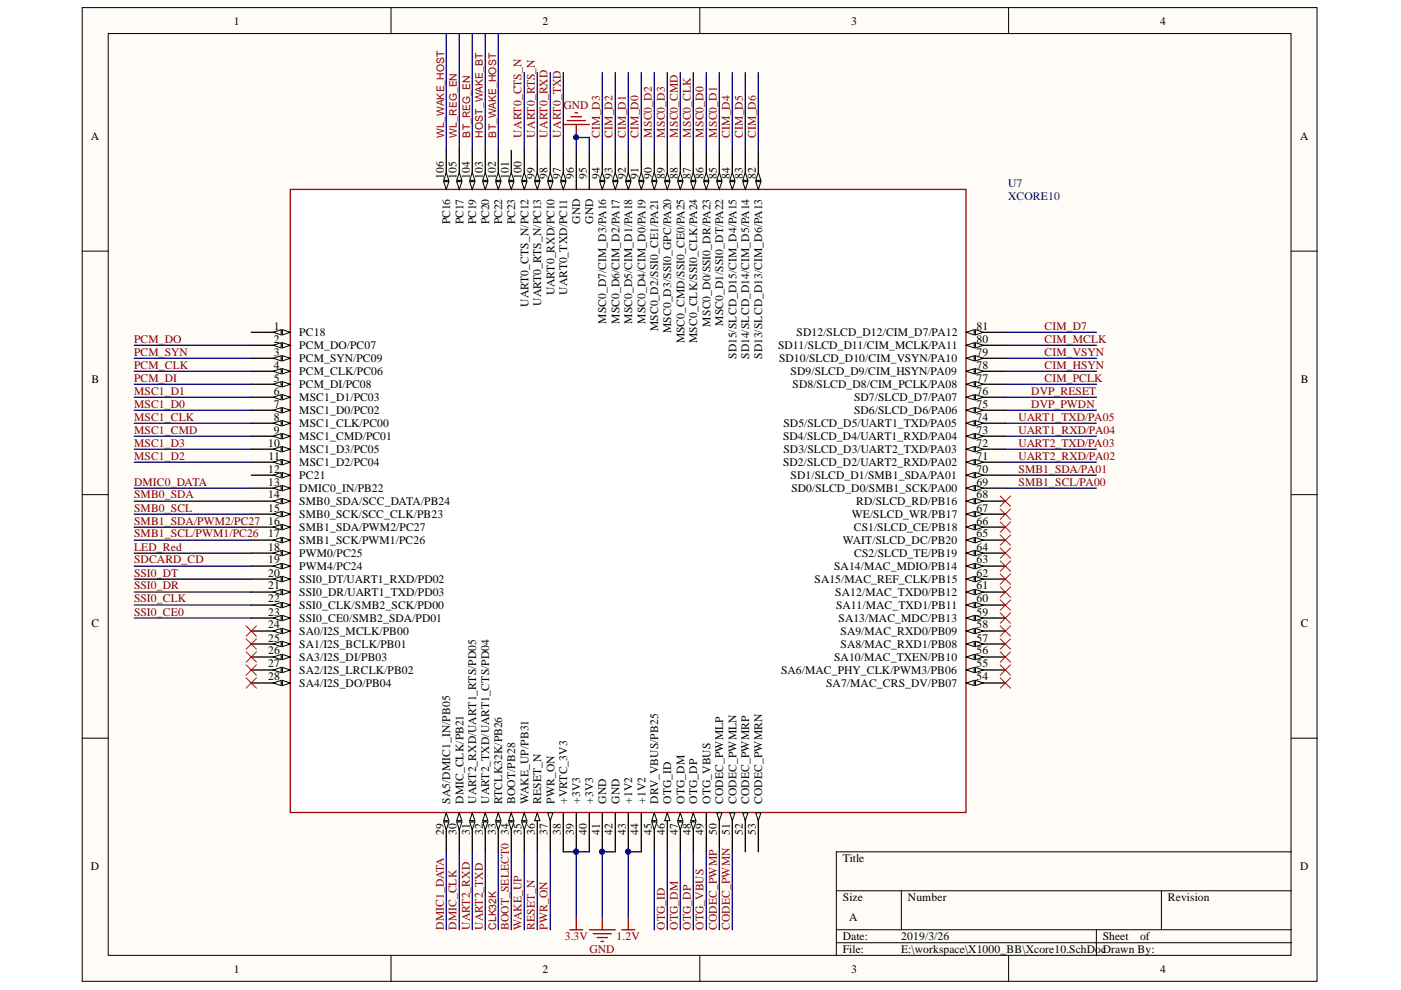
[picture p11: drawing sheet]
<svg xmlns="http://www.w3.org/2000/svg" width="297mm" height="210mm" viewBox="0 0 297 210" stroke-linecap="round" stroke-linejoin="round" font-family="sans-serif">
<defs><g id="words">
<g font-size="2.5">
<text x="49.6" y="5.2">1</text>
<text x="115" y="5.2">2</text>
<text x="180.5" y="5.2">3</text>
<text x="246" y="5.2">4</text>
<text x="19.3" y="29.7">A</text>
<text x="275.7" y="29.7">A</text>
<text x="94.1" y="38" transform="rotate(-90 94.1 38)">106</text>
<text x="96.8" y="38" transform="rotate(-90 96.8 38)">105</text>
<text x="99.6" y="38" transform="rotate(-90 99.6 38)">104</text>
<text x="102.4" y="38" transform="rotate(-90 102.4 38)">103</text>
<text x="105.1" y="38" transform="rotate(-90 105.1 38)">102</text>
<text x="107.9" y="38" transform="rotate(-90 107.9 38)">101</text>
<text x="110.6" y="38" transform="rotate(-90 110.6 38)">100</text>
<text x="113.4" y="38" transform="rotate(-90 113.4 38)">99</text>
<text x="116.1" y="38" transform="rotate(-90 116.1 38)">98</text>
<text x="118.9" y="38" transform="rotate(-90 118.9 38)">97</text>
<text x="121.7" y="38" transform="rotate(-90 121.7 38)">96</text>
<text x="124.4" y="38" transform="rotate(-90 124.4 38)">95</text>
<text x="127.2" y="38" transform="rotate(-90 127.2 38)">94</text>
<text x="129.9" y="38" transform="rotate(-90 129.9 38)">93</text>
<text x="132.7" y="38" transform="rotate(-90 132.7 38)">92</text>
<text x="135.4" y="38" transform="rotate(-90 135.4 38)">91</text>
<text x="138.2" y="38" transform="rotate(-90 138.2 38)">90</text>
<text x="141" y="38" transform="rotate(-90 141 38)">89</text>
<text x="143.7" y="38" transform="rotate(-90 143.7 38)">88</text>
<text x="146.5" y="38" transform="rotate(-90 146.5 38)">87</text>
<text x="149.2" y="38" transform="rotate(-90 149.2 38)">86</text>
<text x="152" y="38" transform="rotate(-90 152 38)">85</text>
<text x="154.8" y="38" transform="rotate(-90 154.8 38)">84</text>
<text x="157.5" y="38" transform="rotate(-90 157.5 38)">83</text>
<text x="160.3" y="38" transform="rotate(-90 160.3 38)">82</text>
<text x="95.4" y="47.6" transform="rotate(-90 95.4 47.6)">PC16</text>
<text x="98.2" y="47.6" transform="rotate(-90 98.2 47.6)">PC17</text>
<text x="100.9" y="47.6" transform="rotate(-90 100.9 47.6)">PC19</text>
<text x="103.7" y="47.6" transform="rotate(-90 103.7 47.6)">PC20</text>
<text x="106.4" y="47.6" transform="rotate(-90 106.4 47.6)">PC22</text>
<text x="109.2" y="47.6" transform="rotate(-90 109.2 47.6)">PC23</text>
<text x="123" y="47.5" transform="rotate(-90 123 47.5)">GND</text>
<text x="125.7" y="47.5" transform="rotate(-90 125.7 47.5)">GND</text>
<text x="112" y="65" transform="rotate(-90 112 65)">UART0_CTS_N/PC12</text>
<text x="114.7" y="64.8" transform="rotate(-90 114.7 64.8)">UART0_RTS_N/PC13</text>
<text x="117.5" y="62.6" transform="rotate(-90 117.5 62.6)">UART0_RXD/PC10</text>
<text x="120.2" y="62.5" transform="rotate(-90 120.2 62.5)">UART0_TXD/PC11</text>
<text x="58" y="69.9">1</text>
<text x="63.5" y="71.3">PC18</text>
<text x="128.5" y="68.6" transform="rotate(-90 128.5 68.6)">MSC0_D7/CIM_D3/PA16</text>
<text x="131.3" y="68.6" transform="rotate(-90 131.3 68.6)">MSC0_D6/CIM_D2/PA17</text>
<text x="134" y="68.6" transform="rotate(-90 134 68.6)">MSC0_D5/CIM_D1/PA18</text>
<text x="136.8" y="68.6" transform="rotate(-90 136.8 68.6)">MSC0_D4/CIM_D0/PA19</text>
<text x="139.5" y="70.2" transform="rotate(-90 139.5 70.2)">MSC0_D2/SSI0_CE1/PA21</text>
<text x="142.3" y="70.6" transform="rotate(-90 142.3 70.6)">MSC0_D3/SSI0_GPC/PA20</text>
<text x="150.6" y="69.2" transform="rotate(-90 150.6 69.2)">MSC0_D0/SSI0_DR/PA23</text>
<text x="153.3" y="69.1" transform="rotate(-90 153.3 69.1)">MSC0_D1/SSI0_DT/PA22</text>
<text x="168.9" y="71.3">SD12/SLCD_D12/CIM_D7/PA12</text>
<text x="207.1" y="69.9">81</text>
<text x="58" y="75.4">3</text>
<text x="58" y="72.7">2</text>
<text x="63.5" y="76.8">PCM_SYN/PC09</text>
<text x="63.5" y="74.1">PCM_DO/PC07</text>
<text x="145.1" y="72.8" transform="rotate(-90 145.1 72.8)">MSC0_CMD/SSI0_CE0/PA25</text>
<text x="147.8" y="72.7" transform="rotate(-90 147.8 72.7)">MSC0_CLK/SSI0_CLK/PA24</text>
<text x="156.1" y="76.2" transform="rotate(-90 156.1 76.2)">SD15/SLCD_D15/CIM_D4/PA15</text>
<text x="158.8" y="76.2" transform="rotate(-90 158.8 76.2)">SD14/SLCD_D14/CIM_D5/PA14</text>
<text x="161.6" y="76.2" transform="rotate(-90 161.6 76.2)">SD13/SLCD_D13/CIM_D6/PA13</text>
<text x="165" y="74.1">SD11/SLCD_D11/CIM_MCLK/PA11</text>
<text x="165.2" y="76.8">SD10/SLCD_D10/CIM_VSYN/PA10</text>
<text x="207.1" y="75.4">79</text>
<text x="207.1" y="72.7">80</text>
<text x="19.4" y="81.2">B</text>
<text x="58" y="83.7">6</text>
<text x="58" y="78.2">4</text>
<text x="58" y="80.9">5</text>
<text x="63.5" y="79.6">PCM_CLK/PC06</text>
<text x="63.5" y="82.3">PCM_DI/PC08</text>
<text x="167.6" y="79.6">SD9/SLCD_D9/CIM_HSYN/PA09</text>
<text x="168.1" y="82.3">SD8/SLCD_D8/CIM_PCLK/PA08</text>
<text x="207.1" y="83.7">76</text>
<text x="207.1" y="80.9">77</text>
<text x="207.1" y="78.2">78</text>
<text x="275.8" y="81.2">B</text>
<text x="58" y="89.2">8</text>
<text x="58" y="86.4">7</text>
<text x="63.5" y="85">MSC1_D1/PC03</text>
<text x="63.5" y="87.8">MSC1_D0/PC02</text>
<text x="181.1" y="87.8">SD6/SLCD_D6/PA06</text>
<text x="181.1" y="85">SD7/SLCD_D7/PA07</text>
<text x="207.1" y="89.2">74</text>
<text x="207.1" y="86.4">75</text>
<text x="56.9" y="94.7">10</text>
<text x="58" y="92">9</text>
<text x="63.5" y="93.3">MSC1_CMD/PC01</text>
<text x="63.5" y="90.5">MSC1_CLK/PC00</text>
<text x="166" y="93.3">SD4/SLCD_D4/UART1_RXD/PA04</text>
<text x="166.1" y="90.5">SD5/SLCD_D5/UART1_TXD/PA05</text>
<text x="207.1" y="94.7">72</text>
<text x="207.1" y="92">73</text>
<text x="56.9" y="100.2">12</text>
<text x="56.9" y="97.5">11</text>
<text x="63.5" y="96">MSC1_D3/PC05</text>
<text x="63.5" y="98.8">MSC1_D2/PC04</text>
<text x="63.5" y="101.6">PC21</text>
<text x="166" y="98.8">SD2/SLCD_D2/UART2_RXD/PA02</text>
<text x="166.1" y="96">SD3/SLCD_D3/UART2_TXD/PA03</text>
<text x="167.6" y="101.6">SD1/SLCD_D1/SMB1_SDA/PA01</text>
<text x="207.1" y="100.2">70</text>
<text x="207.1" y="97.5">71</text>
<text x="56.9" y="103">13</text>
<text x="56.9" y="105.7">14</text>
<text x="63.5" y="104.3">DMIC0_IN/PB22</text>
<text x="63.5" y="107.1">SMB0_SDA/SCC_DATA/PB24</text>
<text x="167.8" y="104.3">SD0/SLCD_D0/SMB1_SCK/PA00</text>
<text x="181.5" y="107.1">RD/SLCD_RD/PB16</text>
<text x="207.1" y="103">69</text>
<text x="207.1" y="105.7">68</text>
<text x="56.9" y="108.5">15</text>
<text x="56.9" y="111.3">16</text>
<text x="56.9" y="114">17</text>
<text x="63.5" y="109.8">SMB0_SCK/SCC_CLK/PB23</text>
<text x="63.5" y="112.6">SMB1_SDA/PWM2/PC27</text>
<text x="180.6" y="109.8">WE/SLCD_WR/PB17</text>
<text x="181" y="112.6">CS1/SLCD_CE/PB18</text>
<text x="207.1" y="108.5">67</text>
<text x="207.1" y="111.3">66</text>
<text x="207.1" y="114">65</text>
<text x="56.9" y="119.5">19</text>
<text x="56.9" y="116.8">18</text>
<text x="63.5" y="115.3">SMB1_SCK/PWM1/PC26</text>
<text x="63.5" y="118.1">PWM0/PC25</text>
<text x="178.7" y="115.3">WAIT/SLCD_DC/PB20</text>
<text x="181.1" y="118.1">CS2/SLCD_TE/PB19</text>
<text x="207.1" y="119.5">63</text>
<text x="207.1" y="116.8">64</text>
<text x="56.9" y="125">21</text>
<text x="56.9" y="122.2">20</text>
<text x="63.5" y="120.9">PWM4/PC24</text>
<text x="63.5" y="123.6">SSI0_DT/UART1_RXD/PD02</text>
<text x="172.7" y="123.6">SA15/MAC_REF_CLK/PB15</text>
<text x="176.9" y="120.9">SA14/MAC_MDIO/PB14</text>
<text x="207.1" y="125">61</text>
<text x="207.1" y="122.2">62</text>
<text x="56.9" y="127.7">22</text>
<text x="56.9" y="130.5">23</text>
<text x="63.5" y="126.4">SSI0_DR/UART1_TXD/PD03</text>
<text x="63.5" y="129.1">SSI0_CLK/SMB2_SCK/PD00</text>
<text x="63.5" y="131.9">SSI0_CE0/SMB2_SDA/PD01</text>
<text x="177.1" y="126.4">SA12/MAC_TXD0/PB12</text>
<text x="177.3" y="129.1">SA11/MAC_TXD1/PB11</text>
<text x="177.8" y="131.9">SA13/MAC_MDC/PB13</text>
<text x="207.1" y="127.7">60</text>
<text x="207.1" y="130.5">59</text>
<text x="19.4" y="132.9">C</text>
<text x="56.9" y="133.2">24</text>
<text x="56.9" y="136">25</text>
<text x="63.5" y="134.6">SA0/I2S_MCLK/PB00</text>
<text x="63.5" y="137.4">SA1/I2S_BCLK/PB01</text>
<text x="178.2" y="137.4">SA8/MAC_RXD1/PB08</text>
<text x="178.2" y="134.6">SA9/MAC_RXD0/PB09</text>
<text x="207.1" y="136">57</text>
<text x="207.1" y="133.2">58</text>
<text x="275.8" y="132.9">C</text>
<text x="56.9" y="138.7">26</text>
<text x="56.9" y="141.5">27</text>
<text x="63.5" y="140.2">SA3/I2S_DI/PB03</text>
<text x="63.5" y="142.9">SA2/I2S_LRCLK/PB02</text>
<text x="165.6" y="142.9">SA6/MAC_PHY_CLK/PWM3/PB06</text>
<text x="176.9" y="140.2">SA10/MAC_TXEN/PB10</text>
<text x="207.1" y="138.7">56</text>
<text x="207.1" y="141.5">55</text>
<text x="56.9" y="144.2">28</text>
<text x="63.5" y="145.7">SA4/I2S_DO/PB04</text>
<text x="175.2" y="145.7">SA7/MAC_CRS_DV/PB07</text>
<text x="207.1" y="144.2">54</text>
<text x="95.4" y="170.4" transform="rotate(-90 95.4 170.4)">SA5/DMIC1_IN/PB05</text>
<text x="98.2" y="170.4" transform="rotate(-90 98.2 170.4)">DMIC_CLK/PB21</text>
<text x="100.9" y="170.4" transform="rotate(-90 100.9 170.4)">UART2_RXD/UART1_RTS/PD05</text>
<text x="103.7" y="170.4" transform="rotate(-90 103.7 170.4)">UART2_TXD/UART1_CTS/PD04</text>
<text x="106.4" y="170.4" transform="rotate(-90 106.4 170.4)">RTCLK32K/PB26</text>
<text x="109.2" y="170.4" transform="rotate(-90 109.2 170.4)">BOOT/PB28</text>
<text x="112" y="170.4" transform="rotate(-90 112 170.4)">WAKE_UP/PB31</text>
<text x="114.7" y="170.4" transform="rotate(-90 114.7 170.4)">RESET_N</text>
<text x="117.5" y="170.4" transform="rotate(-90 117.5 170.4)">PWR_ON</text>
<text x="120.2" y="170.4" transform="rotate(-90 120.2 170.4)">+VRTC_3V3</text>
<text x="123" y="170.4" transform="rotate(-90 123 170.4)">+3V3</text>
<text x="125.7" y="170.4" transform="rotate(-90 125.7 170.4)">+3V3</text>
<text x="128.5" y="170.4" transform="rotate(-90 128.5 170.4)">GND</text>
<text x="131.3" y="170.4" transform="rotate(-90 131.3 170.4)">GND</text>
<text x="134" y="170.4" transform="rotate(-90 134 170.4)">+1V2</text>
<text x="136.8" y="170.4" transform="rotate(-90 136.8 170.4)">+1V2</text>
<text x="139.5" y="170.4" transform="rotate(-90 139.5 170.4)">DRV_VBUS/PB25</text>
<text x="142.3" y="170.4" transform="rotate(-90 142.3 170.4)">OTG_ID</text>
<text x="145.1" y="170.4" transform="rotate(-90 145.1 170.4)">OTG_DM</text>
<text x="147.8" y="170.4" transform="rotate(-90 147.8 170.4)">OTG_DP</text>
<text x="150.6" y="170.4" transform="rotate(-90 150.6 170.4)">OTG_VBUS</text>
<text x="153.3" y="170.4" transform="rotate(-90 153.3 170.4)">CODEC_PWMLP</text>
<text x="156.1" y="170.4" transform="rotate(-90 156.1 170.4)">CODEC_PWMLN</text>
<text x="158.8" y="170.4" transform="rotate(-90 158.8 170.4)">CODEC_PWMRP</text>
<text x="161.6" y="170.4" transform="rotate(-90 161.6 170.4)">CODEC_PWMRN</text>
<text x="94.1" y="177" transform="rotate(-90 94.1 177)">29</text>
<text x="96.8" y="177" transform="rotate(-90 96.8 177)">30</text>
<text x="99.6" y="177" transform="rotate(-90 99.6 177)">31</text>
<text x="102.4" y="177" transform="rotate(-90 102.4 177)">32</text>
<text x="105.1" y="177" transform="rotate(-90 105.1 177)">33</text>
<text x="107.9" y="177" transform="rotate(-90 107.9 177)">34</text>
<text x="110.6" y="177" transform="rotate(-90 110.6 177)">35</text>
<text x="113.4" y="177" transform="rotate(-90 113.4 177)">36</text>
<text x="116.1" y="177" transform="rotate(-90 116.1 177)">37</text>
<text x="118.9" y="177" transform="rotate(-90 118.9 177)">38</text>
<text x="121.7" y="177" transform="rotate(-90 121.7 177)">39</text>
<text x="124.4" y="177" transform="rotate(-90 124.4 177)">40</text>
<text x="127.2" y="177" transform="rotate(-90 127.2 177)">41</text>
<text x="129.9" y="177" transform="rotate(-90 129.9 177)">42</text>
<text x="132.7" y="177" transform="rotate(-90 132.7 177)">43</text>
<text x="135.4" y="177" transform="rotate(-90 135.4 177)">44</text>
<text x="138.2" y="177" transform="rotate(-90 138.2 177)">45</text>
<text x="141" y="177" transform="rotate(-90 141 177)">46</text>
<text x="143.7" y="177" transform="rotate(-90 143.7 177)">47</text>
<text x="146.5" y="177" transform="rotate(-90 146.5 177)">48</text>
<text x="149.2" y="177" transform="rotate(-90 149.2 177)">49</text>
<text x="152" y="177" transform="rotate(-90 152 177)">50</text>
<text x="154.8" y="177" transform="rotate(-90 154.8 177)">51</text>
<text x="157.5" y="177" transform="rotate(-90 157.5 177)">52</text>
<text x="160.3" y="177" transform="rotate(-90 160.3 177)">53</text>
<text x="19.3" y="184.6">D</text>
<text x="178.7" y="182.8">Title</text>
<text x="275.7" y="184.6">D</text>
<text x="178.7" y="191.1">Size</text>
<text x="192.5" y="191.1">Number</text>
<text x="247.6" y="191.1">Revision</text>
<text x="180.1" y="195.2">A</text>
<text x="178.7" y="199.4">Date:</text>
<text x="178.7" y="202.1">File:</text>
<text x="191.1" y="199.4">2019/3/26</text>
<text x="191.1" y="202.1">E:\workspace\X1000_BB\Xcore10.SchDocDrawn By:</text>
<text x="233.8" y="199.4">Sheet</text>
<text x="241.7" y="199.4">of</text>
<text x="49.6" y="206.2">1</text>
<text x="115" y="206.2">2</text>
<text x="180.5" y="206.2">3</text>
<text x="246" y="206.2">4</text>
</g>
<g font-size="2.5" fill="#800000">
<text x="119.5" y="23.1">GND</text>
<text x="110.6" y="29.2" transform="rotate(-90 110.6 29.2)">UART0_CTS_N</text>
<text x="113.4" y="29.2" transform="rotate(-90 113.4 29.2)">UART0_RTS_N</text>
<text x="116.1" y="29.2" transform="rotate(-90 116.1 29.2)">UART0_RXD</text>
<text x="118.9" y="29.2" transform="rotate(-90 118.9 29.2)">UART0_TXD</text>
<text x="127.2" y="29.2" transform="rotate(-90 127.2 29.2)">CIM_D3</text>
<text x="129.9" y="29.2" transform="rotate(-90 129.9 29.2)">CIM_D2</text>
<text x="132.7" y="29.2" transform="rotate(-90 132.7 29.2)">CIM_D1</text>
<text x="135.4" y="29.2" transform="rotate(-90 135.4 29.2)">CIM_D0</text>
<text x="138.2" y="29.2" transform="rotate(-90 138.2 29.2)">MSC0_D2</text>
<text x="141" y="29.2" transform="rotate(-90 141 29.2)">MSC0_D3</text>
<text x="143.7" y="29.2" transform="rotate(-90 143.7 29.2)">MSC0_CMD</text>
<text x="146.5" y="29.2" transform="rotate(-90 146.5 29.2)">MSC0_CLK</text>
<text x="149.2" y="29.2" transform="rotate(-90 149.2 29.2)">MSC0_D0</text>
<text x="152" y="29.2" transform="rotate(-90 152 29.2)">MSC0_D1</text>
<text x="154.8" y="29.2" transform="rotate(-90 154.8 29.2)">CIM_D4</text>
<text x="157.5" y="29.2" transform="rotate(-90 157.5 29.2)">CIM_D5</text>
<text x="160.3" y="29.2" transform="rotate(-90 160.3 29.2)">CIM_D6</text>
<text x="221.4" y="69.9">CIM_D7</text>
<text x="28.4" y="72.7">PCM_DO</text>
<text x="28.4" y="75.4">PCM_SYN</text>
<text x="221.4" y="72.7">CIM_MCLK</text>
<text x="221.4" y="75.4">CIM_VSYN</text>
<text x="28.4" y="78.2">PCM_CLK</text>
<text x="28.4" y="80.9">PCM_DI</text>
<text x="28.4" y="83.7">MSC1_D1</text>
<text x="218.7" y="83.7">DVP_RESET</text>
<text x="221.4" y="78.2">CIM_HSYN</text>
<text x="221.4" y="80.9">CIM_PCLK</text>
<text x="28.4" y="86.4">MSC1_D0</text>
<text x="28.4" y="89.2">MSC1_CLK</text>
<text x="215.9" y="89.2">UART1_TXD/PA05</text>
<text x="218.7" y="86.4">DVP_PWDN</text>
<text x="28.4" y="92">MSC1_CMD</text>
<text x="28.4" y="94.7">MSC1_D3</text>
<text x="215.9" y="92">UART1_RXD/PA04</text>
<text x="215.9" y="94.7">UART2_TXD/PA03</text>
<text x="28.4" y="97.5">MSC1_D2</text>
<text x="215.9" y="97.5">UART2_RXD/PA02</text>
<text x="215.9" y="100.2">SMB1_SDA/PA01</text>
<text x="28.4" y="105.7">SMB0_SDA</text>
<text x="28.4" y="103">DMIC0_DATA</text>
<text x="215.9" y="103">SMB1_SCL/PA00</text>
<text x="28.4" y="108.5">SMB0_SCL</text>
<text x="28.4" y="111.3">SMB1_SDA/PWM2/PC27</text>
<text x="28.4" y="114">SMB1_SCL/PWM1/PC26</text>
<text x="28.4" y="116.8">LED_Red</text>
<text x="28.4" y="119.5">SDCARD_CD</text>
<text x="28.4" y="122.2">SSI0_DT</text>
<text x="28.4" y="125">SSI0_DR</text>
<text x="28.4" y="127.7">SSI0_CLK</text>
<text x="28.4" y="130.5">SSI0_CE0</text>
<text x="94.1" y="197.2" transform="rotate(-90 94.1 197.2)">DMIC1_DATA</text>
<text x="96.8" y="197.2" transform="rotate(-90 96.8 197.2)">DMIC_CLK</text>
<text x="99.6" y="197.2" transform="rotate(-90 99.6 197.2)">UART2_RXD</text>
<text x="102.4" y="197.2" transform="rotate(-90 102.4 197.2)">UART2_TXD</text>
<text x="107.9" y="197.2" transform="rotate(-90 107.9 197.2)">BOOT_SELECT0</text>
<text x="110.6" y="197.2" transform="rotate(-90 110.6 197.2)">WAKE_UP</text>
<text x="113.4" y="197.2" transform="rotate(-90 113.4 197.2)">RESET_N</text>
<text x="116.1" y="197.2" transform="rotate(-90 116.1 197.2)">PWR_ON</text>
<text x="141" y="197.2" transform="rotate(-90 141 197.2)">OTG_ID</text>
<text x="143.7" y="197.2" transform="rotate(-90 143.7 197.2)">OTG_DM</text>
<text x="146.5" y="197.2" transform="rotate(-90 146.5 197.2)">OTG_DP</text>
<text x="149.2" y="197.2" transform="rotate(-90 149.2 197.2)">OTG_VBUS</text>
<text x="152" y="197.2" transform="rotate(-90 152 197.2)">CODEC_PWMP</text>
<text x="154.8" y="197.2" transform="rotate(-90 154.8 197.2)">CODEC_PWMN</text>
<text x="119.7" y="199.4">3.3V</text>
<text x="125" y="202.1">GND</text>
<text x="130.7" y="199.4">1.2V</text>
</g>
<g font-size="2.5" fill="#000080">
<text x="213.7" y="39.6">U7</text>
<text x="213.7" y="42.4">XCORE10</text>
</g>
<g font-size="2.2" fill="#800000">
<text x="94.2" y="29.2" transform="rotate(-90 94.2 29.2)">WL_WAKE_HOST</text>
<text x="96.9" y="29.2" transform="rotate(-90 96.9 29.2)">WL_REG_EN</text>
<text x="99.7" y="29.2" transform="rotate(-90 99.7 29.2)">BT_REG_EN</text>
<text x="102.4" y="29.2" transform="rotate(-90 102.4 29.2)">HOST_WAKE_BT</text>
<text x="105.2" y="29.2" transform="rotate(-90 105.2 29.2)">BT_WAKE_HOST</text>
<text x="105.2" y="197.2" transform="rotate(-90 105.2 197.2)">CLK32K</text>
</g>
</g></defs>
<g fill="#fffcf8" stroke="#000" stroke-width=".21">
<path d="M17.4 1.6h261.8v206.5h-261.8z"/>
<path d="M22.9 7.1h250.8v195.5h-250.8z"/>
</g>
<g fill="none" stroke="#000" stroke-width=".21">
<path d="M82.9 1.6v5.5M148.4 1.6v5.5M213.8 1.6v5.5M17.4 53.2h5.5M273.8 53.2h5.5M17.4 104.9h5.5M273.8 104.9h5.5M17.4 156.5h5.5M273.8 156.5h5.5M177.3 188.9h96.5M177.3 197.1h96.5M177.3 199.9h96.5"/>
<path d="M191.1 188.9v8.2M232.5 197.1v5.5M246.2 188.9v8.2M273.8 180.6h-96.5v22M82.9 202.6v5.5M148.4 202.6v5.5M213.8 202.6v5.5"/>
</g>
<path d="M61.5 40.2h143.3v132.1h-143.3z" fill="#fff" stroke="#980000" stroke-width=".28"/>
<path d="M94.6 172.3v8.3" fill="none" stroke="#000" stroke-width=".28"/>
<path d="M94.6 172.3l.6 1.7h-1.1z" fill="#fffcf8"/>
<path d="M94.6 172.3l.6 1.7h-1.1z" fill="none" stroke="#000" stroke-width=".21"/>
<path d="M94.1 174.3h1.1l-.6 1.6z" fill="#fffcf8"/>
<path d="M94.1 174.3h1.1l-.6 1.6z" fill="none" stroke="#000" stroke-width=".21"/>
<path d="M97.4 172.3v8.3" fill="none" stroke="#000" stroke-width=".28"/>
<path d="M97.4 172.3l.5 1.7h-1.1z" fill="#fffcf8"/>
<path d="M97.4 172.3l.5 1.7h-1.1z" fill="none" stroke="#000" stroke-width=".21"/>
<path d="M96.8 174.3h1.1l-.5 1.6z" fill="#fffcf8"/>
<path d="M96.8 174.3h1.1l-.5 1.6z" fill="none" stroke="#000" stroke-width=".21"/>
<path d="M144.2 31.9v8.3" fill="none" stroke="#000" stroke-width=".28"/>
<path d="M143.7 38.5h1.1l-.6 1.7z" fill="#fffcf8"/>
<path d="M143.7 38.5h1.1l-.6 1.7z" fill="none" stroke="#000" stroke-width=".21"/>
<path d="M144.2 36.6l.6 1.6h-1.1z" fill="#fffcf8"/>
<path d="M144.2 36.6l.6 1.6h-1.1z" fill="none" stroke="#000" stroke-width=".21"/>
<path d="M147 31.9v8.3" fill="none" stroke="#000" stroke-width=".28"/>
<path d="M146.4 38.5h1.1l-.5 1.7z" fill="#fffcf8"/>
<path d="M146.4 38.5h1.1l-.5 1.7z" fill="none" stroke="#000" stroke-width=".21"/>
<path d="M147 36.6l.5 1.6h-1.1z" fill="#fffcf8"/>
<path d="M147 36.6l.5 1.6h-1.1z" fill="none" stroke="#000" stroke-width=".21"/>
<path d="M116.7 172.3v8.3" fill="none" stroke="#000" stroke-width=".28"/>
<path d="M116.1 172.3h1.1l-.5 1.7z" fill="#fffcf8"/>
<path d="M116.1 172.3h1.1l-.5 1.7z" fill="none" stroke="#000" stroke-width=".21"/>
<path d="M113.9 172.3v8.3" fill="none" stroke="#000" stroke-width=".28"/>
<path d="M113.9 172.3l.6 1.7h-1.1z" fill="#fffcf8"/>
<path d="M113.9 172.3l.6 1.7h-1.1z" fill="none" stroke="#000" stroke-width=".21"/>
<path d="M147 172.3v8.3" fill="none" stroke="#000" stroke-width=".28"/>
<path d="M147 172.3l.5 1.7h-1.1z" fill="#fffcf8"/>
<path d="M147 172.3l.5 1.7h-1.1z" fill="none" stroke="#000" stroke-width=".21"/>
<path d="M146.4 174.3h1.1l-.5 1.6z" fill="#fffcf8"/>
<path d="M146.4 174.3h1.1l-.5 1.6z" fill="none" stroke="#000" stroke-width=".21"/>
<path d="M144.2 172.3v8.3" fill="none" stroke="#000" stroke-width=".28"/>
<path d="M144.2 172.3l.6 1.7h-1.1z" fill="#fffcf8"/>
<path d="M144.2 172.3l.6 1.7h-1.1z" fill="none" stroke="#000" stroke-width=".21"/>
<path d="M143.7 174.3h1.1l-.6 1.6z" fill="#fffcf8"/>
<path d="M143.7 174.3h1.1l-.6 1.6z" fill="none" stroke="#000" stroke-width=".21"/>
<path d="M105.6 172.3v8.3" fill="none" stroke="#000" stroke-width=".28"/>
<path d="M105.6 172.3l.6 1.7h-1.1z" fill="#fffcf8"/>
<path d="M105.6 172.3l.6 1.7h-1.1z" fill="none" stroke="#000" stroke-width=".21"/>
<path d="M105.1 174.3h1.1l-.6 1.6z" fill="#fffcf8"/>
<path d="M105.1 174.3h1.1l-.6 1.6z" fill="none" stroke="#000" stroke-width=".21"/>
<path d="M141.5 172.3v8.3" fill="none" stroke="#000" stroke-width=".28"/>
<path d="M141.5 172.3l.5 1.7h-1.1z" fill="#fffcf8"/>
<path d="M141.5 172.3l.5 1.7h-1.1z" fill="none" stroke="#000" stroke-width=".21"/>
<path d="M149.8 31.9v8.3M149.8 172.3v8.3" fill="none" stroke="#000" stroke-width=".28"/>
<path d="M149.2 38.5h1.1l-.5 1.7z" fill="#fffcf8"/>
<path d="M149.2 38.5h1.1l-.5 1.7z" fill="none" stroke="#000" stroke-width=".21"/>
<path d="M149.8 36.6l.5 1.6h-1.1z" fill="#fffcf8"/>
<path d="M149.8 36.6l.5 1.6h-1.1z" fill="none" stroke="#000" stroke-width=".21"/>
<path d="M152.5 31.9v8.3" fill="none" stroke="#000" stroke-width=".28"/>
<path d="M152 38.5h1.1l-.6 1.7z" fill="#fffcf8"/>
<path d="M152 38.5h1.1l-.6 1.7z" fill="none" stroke="#000" stroke-width=".21"/>
<path d="M152.5 36.6l.6 1.6h-1.1z" fill="#fffcf8"/>
<path d="M152.5 36.6l.6 1.6h-1.1z" fill="none" stroke="#000" stroke-width=".21"/>
<path d="M138.7 31.9v8.3" fill="none" stroke="#000" stroke-width=".28"/>
<path d="M138.2 38.5h1.1l-.6 1.7z" fill="#fffcf8"/>
<path d="M138.2 38.5h1.1l-.6 1.7z" fill="none" stroke="#000" stroke-width=".21"/>
<path d="M138.7 36.6l.6 1.6h-1.1z" fill="#fffcf8"/>
<path d="M138.7 36.6l.6 1.6h-1.1z" fill="none" stroke="#000" stroke-width=".21"/>
<path d="M141.5 31.9v8.3" fill="none" stroke="#000" stroke-width=".28"/>
<path d="M140.9 38.5h1.1l-.5 1.7z" fill="#fffcf8"/>
<path d="M140.9 38.5h1.1l-.5 1.7z" fill="none" stroke="#000" stroke-width=".21"/>
<path d="M141.5 36.6l.5 1.6h-1.1z" fill="#fffcf8"/>
<path d="M141.5 36.6l.5 1.6h-1.1z" fill="none" stroke="#000" stroke-width=".21"/>
<path d="M111.2 172.3v8.3" fill="none" stroke="#000" stroke-width=".28"/>
<path d="M111.2 172.3l.5 1.7h-1.1z" fill="#fffcf8"/>
<path d="M111.2 172.3l.5 1.7h-1.1z" fill="none" stroke="#000" stroke-width=".21"/>
<path d="M110.6 174.3h1.1l-.5 1.6z" fill="#fffcf8"/>
<path d="M110.6 174.3h1.1l-.5 1.6z" fill="none" stroke="#000" stroke-width=".21"/>
<path d="M119.4 172.3v8.3M138.7 172.3v8.3" fill="none" stroke="#000" stroke-width=".28"/>
<path d="M138.7 172.3l.6 1.7h-1.1z" fill="#fffcf8"/>
<path d="M138.7 172.3l.6 1.7h-1.1z" fill="none" stroke="#000" stroke-width=".21"/>
<path d="M138.2 174.3h1.1l-.6 1.6z" fill="#fffcf8"/>
<path d="M138.2 174.3h1.1l-.6 1.6z" fill="none" stroke="#000" stroke-width=".21"/>
<path d="M108.4 172.3v8.3" fill="none" stroke="#000" stroke-width=".28"/>
<path d="M108.4 172.3l.6 1.7h-1.1z" fill="#fffcf8"/>
<path d="M108.4 172.3l.6 1.7h-1.1z" fill="none" stroke="#000" stroke-width=".21"/>
<path d="M107.9 174.3h1.1l-.6 1.6z" fill="#fffcf8"/>
<path d="M107.9 174.3h1.1l-.6 1.6z" fill="none" stroke="#000" stroke-width=".21"/>
<path d="M53.3 92.5h8.2" fill="none" stroke="#000" stroke-width=".28"/>
<path d="M59.9 91.9l1.6 .6-1.6 .5z" fill="#fffcf8"/>
<path d="M59.9 91.9l1.6 .6-1.6 .5z" fill="none" stroke="#000" stroke-width=".21"/>
<path d="M58 92.5l1.6-.6v1.1z" fill="#fffcf8"/>
<path d="M58 92.5l1.6-.6v1.1z" fill="none" stroke="#000" stroke-width=".21"/>
<path d="M53.3 89.7h8.2" fill="none" stroke="#000" stroke-width=".28"/>
<path d="M59.9 89.2l1.6 .5-1.6 .6z" fill="#fffcf8"/>
<path d="M59.9 89.2l1.6 .5-1.6 .6z" fill="none" stroke="#000" stroke-width=".21"/>
<path d="M58 89.7l1.6-.5v1.1z" fill="#fffcf8"/>
<path d="M58 89.7l1.6-.5v1.1z" fill="none" stroke="#000" stroke-width=".21"/>
<path d="M53.3 95.2h8.2" fill="none" stroke="#000" stroke-width=".28"/>
<path d="M59.9 94.7l1.6 .5-1.6 .6z" fill="#fffcf8"/>
<path d="M59.9 94.7l1.6 .5-1.6 .6z" fill="none" stroke="#000" stroke-width=".21"/>
<path d="M58 95.2l1.6-.5v1.1z" fill="#fffcf8"/>
<path d="M58 95.2l1.6-.5v1.1z" fill="none" stroke="#000" stroke-width=".21"/>
<path d="M53.3 98h8.2" fill="none" stroke="#000" stroke-width=".28"/>
<path d="M59.9 97.4l1.6 .6-1.6 .5z" fill="#fffcf8"/>
<path d="M59.9 97.4l1.6 .6-1.6 .5z" fill="none" stroke="#000" stroke-width=".21"/>
<path d="M58 98l1.6-.6v1.1z" fill="#fffcf8"/>
<path d="M58 98l1.6-.6v1.1z" fill="none" stroke="#000" stroke-width=".21"/>
<path d="M53.3 84.2h8.2" fill="none" stroke="#000" stroke-width=".28"/>
<path d="M59.9 83.7l1.6 .5-1.6 .6z" fill="#fffcf8"/>
<path d="M59.9 83.7l1.6 .5-1.6 .6z" fill="none" stroke="#000" stroke-width=".21"/>
<path d="M58 84.2l1.6-.5v1.1z" fill="#fffcf8"/>
<path d="M58 84.2l1.6-.5v1.1z" fill="none" stroke="#000" stroke-width=".21"/>
<path d="M53.3 87h8.2" fill="none" stroke="#000" stroke-width=".28"/>
<path d="M59.9 86.4l1.6 .6-1.6 .5z" fill="#fffcf8"/>
<path d="M59.9 86.4l1.6 .6-1.6 .5z" fill="none" stroke="#000" stroke-width=".21"/>
<path d="M58 87l1.6-.6v1.1z" fill="#fffcf8"/>
<path d="M58 87l1.6-.6v1.1z" fill="none" stroke="#000" stroke-width=".21"/>
<path d="M53.3 76h8.2" fill="none" stroke="#000" stroke-width=".28"/>
<path d="M59.9 75.4l1.6 .6-1.6 .5z" fill="#fffcf8"/>
<path d="M59.9 75.4l1.6 .6-1.6 .5z" fill="none" stroke="#000" stroke-width=".21"/>
<path d="M58 76l1.6-.6v1.1z" fill="#fffcf8"/>
<path d="M58 76l1.6-.6v1.1z" fill="none" stroke="#000" stroke-width=".21"/>
<path d="M53.3 78.7h8.2" fill="none" stroke="#000" stroke-width=".28"/>
<path d="M59.9 78.2l1.6 .5-1.6 .6z" fill="#fffcf8"/>
<path d="M59.9 78.2l1.6 .5-1.6 .6z" fill="none" stroke="#000" stroke-width=".21"/>
<path d="M58 78.7l1.6-.5v1.1z" fill="#fffcf8"/>
<path d="M58 78.7l1.6-.5v1.1z" fill="none" stroke="#000" stroke-width=".21"/>
<path d="M53.3 81.5h8.2" fill="none" stroke="#000" stroke-width=".28"/>
<path d="M59.9 80.9l1.6 .6-1.6 .5z" fill="#fffcf8"/>
<path d="M59.9 80.9l1.6 .6-1.6 .5z" fill="none" stroke="#000" stroke-width=".21"/>
<path d="M58 81.5l1.6-.6v1.1z" fill="#fffcf8"/>
<path d="M58 81.5l1.6-.6v1.1z" fill="none" stroke="#000" stroke-width=".21"/>
<path d="M53.3 73.2h8.2" fill="none" stroke="#000" stroke-width=".28"/>
<path d="M59.9 72.7l1.6 .5-1.6 .6z" fill="#fffcf8"/>
<path d="M59.9 72.7l1.6 .5-1.6 .6z" fill="none" stroke="#000" stroke-width=".21"/>
<path d="M58 73.2l1.6-.5v1.1z" fill="#fffcf8"/>
<path d="M58 73.2l1.6-.5v1.1z" fill="none" stroke="#000" stroke-width=".21"/>
<path d="M116.7 31.9v8.3" fill="none" stroke="#000" stroke-width=".28"/>
<path d="M116.1 38.5h1.1l-.5 1.7z" fill="#fffcf8"/>
<path d="M116.1 38.5h1.1l-.5 1.7z" fill="none" stroke="#000" stroke-width=".21"/>
<path d="M116.7 36.6l.5 1.6h-1.1z" fill="#fffcf8"/>
<path d="M116.7 36.6l.5 1.6h-1.1z" fill="none" stroke="#000" stroke-width=".21"/>
<path d="M119.4 31.9v8.3" fill="none" stroke="#000" stroke-width=".28"/>
<path d="M118.9 38.5h1.1l-.6 1.7z" fill="#fffcf8"/>
<path d="M118.9 38.5h1.1l-.6 1.7z" fill="none" stroke="#000" stroke-width=".21"/>
<path d="M119.4 36.6l.6 1.6h-1.1z" fill="#fffcf8"/>
<path d="M119.4 36.6l.6 1.6h-1.1z" fill="none" stroke="#000" stroke-width=".21"/>
<path d="M102.9 31.9v8.3" fill="none" stroke="#000" stroke-width=".28"/>
<path d="M102.3 38.5h1.1l-.5 1.7z" fill="#fffcf8"/>
<path d="M102.3 38.5h1.1l-.5 1.7z" fill="none" stroke="#000" stroke-width=".21"/>
<path d="M102.9 36.6l.5 1.6h-1.1z" fill="#fffcf8"/>
<path d="M102.9 36.6l.5 1.6h-1.1z" fill="none" stroke="#000" stroke-width=".21"/>
<path d="M111.2 31.9v8.3" fill="none" stroke="#000" stroke-width=".28"/>
<path d="M110.6 38.5h1.1l-.5 1.7z" fill="#fffcf8"/>
<path d="M110.6 38.5h1.1l-.5 1.7z" fill="none" stroke="#000" stroke-width=".21"/>
<path d="M111.2 36.6l.5 1.6h-1.1z" fill="#fffcf8"/>
<path d="M111.2 36.6l.5 1.6h-1.1z" fill="none" stroke="#000" stroke-width=".21"/>
<path d="M113.9 31.9v8.3" fill="none" stroke="#000" stroke-width=".28"/>
<path d="M113.4 38.5h1.1l-.6 1.7z" fill="#fffcf8"/>
<path d="M113.4 38.5h1.1l-.6 1.7z" fill="none" stroke="#000" stroke-width=".21"/>
<path d="M113.9 36.6l.6 1.6h-1.1z" fill="#fffcf8"/>
<path d="M113.9 36.6l.6 1.6h-1.1z" fill="none" stroke="#000" stroke-width=".21"/>
<path d="M94.6 31.9v8.3" fill="none" stroke="#000" stroke-width=".28"/>
<path d="M94.1 38.5h1.1l-.6 1.7z" fill="#fffcf8"/>
<path d="M94.1 38.5h1.1l-.6 1.7z" fill="none" stroke="#000" stroke-width=".21"/>
<path d="M94.6 36.6l.6 1.6h-1.1z" fill="#fffcf8"/>
<path d="M94.6 36.6l.6 1.6h-1.1z" fill="none" stroke="#000" stroke-width=".21"/>
<path d="M97.4 31.9v8.3" fill="none" stroke="#000" stroke-width=".28"/>
<path d="M96.8 38.5h1.1l-.5 1.7z" fill="#fffcf8"/>
<path d="M96.8 38.5h1.1l-.5 1.7z" fill="none" stroke="#000" stroke-width=".21"/>
<path d="M97.4 36.6l.5 1.6h-1.1z" fill="#fffcf8"/>
<path d="M97.4 36.6l.5 1.6h-1.1z" fill="none" stroke="#000" stroke-width=".21"/>
<path d="M53.3 70.5h8.2" fill="none" stroke="#000" stroke-width=".28"/>
<path d="M59.9 69.9l1.6 .6-1.6 .5z" fill="#fffcf8"/>
<path d="M59.9 69.9l1.6 .6-1.6 .5z" fill="none" stroke="#000" stroke-width=".21"/>
<path d="M58 70.5l1.6-.6v1.1z" fill="#fffcf8"/>
<path d="M58 70.5l1.6-.6v1.1z" fill="none" stroke="#000" stroke-width=".21"/>
<path d="M100.1 31.9v8.3" fill="none" stroke="#000" stroke-width=".28"/>
<path d="M99.6 38.5h1.1l-.6 1.7z" fill="#fffcf8"/>
<path d="M99.6 38.5h1.1l-.6 1.7z" fill="none" stroke="#000" stroke-width=".21"/>
<path d="M100.1 36.6l.6 1.6h-1.1z" fill="#fffcf8"/>
<path d="M100.1 36.6l.6 1.6h-1.1z" fill="none" stroke="#000" stroke-width=".21"/>
<path d="M158 172.3v8.3" fill="none" stroke="#000" stroke-width=".28"/>
<path d="M157.5 172.3h1.1l-.6 1.7z" fill="#fffcf8"/>
<path d="M157.5 172.3h1.1l-.6 1.7z" fill="none" stroke="#000" stroke-width=".21"/>
<path d="M160.8 172.3v8.3" fill="none" stroke="#000" stroke-width=".28"/>
<path d="M160.2 172.3h1.1l-.5 1.7z" fill="#fffcf8"/>
<path d="M160.2 172.3h1.1l-.5 1.7z" fill="none" stroke="#000" stroke-width=".21"/>
<path d="M152.5 172.3v8.3" fill="none" stroke="#000" stroke-width=".28"/>
<path d="M152 172.3h1.1l-.6 1.7z" fill="#fffcf8"/>
<path d="M152 172.3h1.1l-.6 1.7z" fill="none" stroke="#000" stroke-width=".21"/>
<path d="M155.3 172.3v8.3" fill="none" stroke="#000" stroke-width=".28"/>
<path d="M154.7 172.3h1.1l-.5 1.7z" fill="#fffcf8"/>
<path d="M154.7 172.3h1.1l-.5 1.7z" fill="none" stroke="#000" stroke-width=".21"/>
<path d="M53.3 133.8h8.2" fill="none" stroke="#000" stroke-width=".28"/>
<path d="M59.9 133.2l1.6 .6-1.6 .5z" fill="#fffcf8"/>
<path d="M59.9 133.2l1.6 .6-1.6 .5z" fill="none" stroke="#000" stroke-width=".21"/>
<path d="M58 133.8l1.6-.6v1.1z" fill="#fffcf8"/>
<path d="M58 133.8l1.6-.6v1.1z" fill="none" stroke="#000" stroke-width=".21"/>
<path d="M53.3 136.5h8.2" fill="none" stroke="#000" stroke-width=".28"/>
<path d="M59.9 136l1.6 .5-1.6 .6z" fill="#fffcf8"/>
<path d="M59.9 136l1.6 .5-1.6 .6z" fill="none" stroke="#000" stroke-width=".21"/>
<path d="M58 136.5l1.6-.5v1.1z" fill="#fffcf8"/>
<path d="M58 136.5l1.6-.5v1.1z" fill="none" stroke="#000" stroke-width=".21"/>
<path d="M53.3 144.8h8.2" fill="none" stroke="#000" stroke-width=".28"/>
<path d="M59.9 144.3l1.6 .5-1.6 .6z" fill="#fffcf8"/>
<path d="M59.9 144.3l1.6 .5-1.6 .6z" fill="none" stroke="#000" stroke-width=".21"/>
<path d="M58 144.8l1.6-.5v1.1z" fill="#fffcf8"/>
<path d="M58 144.8l1.6-.5v1.1z" fill="none" stroke="#000" stroke-width=".21"/>
<path d="M53.3 139.3h8.2" fill="none" stroke="#000" stroke-width=".28"/>
<path d="M59.9 138.7l1.6 .6-1.6 .6z" fill="#fffcf8"/>
<path d="M59.9 138.7l1.6 .6-1.6 .6z" fill="none" stroke="#000" stroke-width=".21"/>
<path d="M58 139.3l1.6-.6v1.2z" fill="#fffcf8"/>
<path d="M58 139.3l1.6-.6v1.2z" fill="none" stroke="#000" stroke-width=".21"/>
<path d="M53.3 142.1h8.2" fill="none" stroke="#000" stroke-width=".28"/>
<path d="M59.9 141.5l1.6 .6-1.6 .5z" fill="#fffcf8"/>
<path d="M59.9 141.5l1.6 .6-1.6 .5z" fill="none" stroke="#000" stroke-width=".21"/>
<path d="M58 142.1l1.6-.6v1.1z" fill="#fffcf8"/>
<path d="M58 142.1l1.6-.6v1.1z" fill="none" stroke="#000" stroke-width=".21"/>
<path d="M53.3 103.5h8.2" fill="none" stroke="#000" stroke-width=".28"/>
<path d="M59.9 103l1.6 .5-1.6 .6z" fill="#fffcf8"/>
<path d="M59.9 103l1.6 .5-1.6 .6z" fill="none" stroke="#000" stroke-width=".21"/>
<path d="M58 103.5l1.6-.5v1.1z" fill="#fffcf8"/>
<path d="M58 103.5l1.6-.5v1.1z" fill="none" stroke="#000" stroke-width=".21"/>
<path d="M204.9 136.5h8.3" fill="none" stroke="#000" stroke-width=".28"/>
<path d="M204.9 136.5l1.6-.5v1.1z" fill="#fffcf8"/>
<path d="M204.9 136.5l1.6-.5v1.1z" fill="none" stroke="#000" stroke-width=".21"/>
<path d="M206.8 136l1.7 .5-1.7 .6z" fill="#fffcf8"/>
<path d="M206.8 136l1.7 .5-1.7 .6z" fill="none" stroke="#000" stroke-width=".21"/>
<path d="M204.9 133.8h8.3" fill="none" stroke="#000" stroke-width=".28"/>
<path d="M204.9 133.8l1.6-.6v1.1z" fill="#fffcf8"/>
<path d="M204.9 133.8l1.6-.6v1.1z" fill="none" stroke="#000" stroke-width=".21"/>
<path d="M206.8 133.2l1.7 .6-1.7 .5z" fill="#fffcf8"/>
<path d="M206.8 133.2l1.7 .6-1.7 .5z" fill="none" stroke="#000" stroke-width=".21"/>
<path d="M204.9 139.3h8.3" fill="none" stroke="#000" stroke-width=".28"/>
<path d="M204.9 139.3l1.6-.6v1.2z" fill="#fffcf8"/>
<path d="M204.9 139.3l1.6-.6v1.2z" fill="none" stroke="#000" stroke-width=".21"/>
<path d="M206.8 138.7l1.7 .6-1.7 .6z" fill="#fffcf8"/>
<path d="M206.8 138.7l1.7 .6-1.7 .6z" fill="none" stroke="#000" stroke-width=".21"/>
<path d="M204.9 128.3h8.3" fill="none" stroke="#000" stroke-width=".28"/>
<path d="M204.9 128.3l1.6-.6v1.1z" fill="#fffcf8"/>
<path d="M204.9 128.3l1.6-.6v1.1z" fill="none" stroke="#000" stroke-width=".21"/>
<path d="M206.8 127.7l1.7 .6-1.7 .5z" fill="#fffcf8"/>
<path d="M206.8 127.7l1.7 .6-1.7 .5z" fill="none" stroke="#000" stroke-width=".21"/>
<path d="M204.9 125.5h8.3" fill="none" stroke="#000" stroke-width=".28"/>
<path d="M204.9 125.5l1.6-.5v1.1z" fill="#fffcf8"/>
<path d="M204.9 125.5l1.6-.5v1.1z" fill="none" stroke="#000" stroke-width=".21"/>
<path d="M206.8 125l1.7 .5-1.7 .6z" fill="#fffcf8"/>
<path d="M206.8 125l1.7 .5-1.7 .6z" fill="none" stroke="#000" stroke-width=".21"/>
<path d="M204.9 131h8.3" fill="none" stroke="#000" stroke-width=".28"/>
<path d="M204.9 131l1.6-.5v1.1z" fill="#fffcf8"/>
<path d="M204.9 131l1.6-.5v1.1z" fill="none" stroke="#000" stroke-width=".21"/>
<path d="M206.8 130.5l1.7 .5-1.7 .6z" fill="#fffcf8"/>
<path d="M206.8 130.5l1.7 .5-1.7 .6z" fill="none" stroke="#000" stroke-width=".21"/>
<path d="M204.9 120h8.3" fill="none" stroke="#000" stroke-width=".28"/>
<path d="M204.9 120l1.6-.5v1.1z" fill="#fffcf8"/>
<path d="M204.9 120l1.6-.5v1.1z" fill="none" stroke="#000" stroke-width=".21"/>
<path d="M206.8 119.5l1.7 .5-1.7 .6z" fill="#fffcf8"/>
<path d="M206.8 119.5l1.7 .5-1.7 .6z" fill="none" stroke="#000" stroke-width=".21"/>
<path d="M204.9 122.8h8.3" fill="none" stroke="#000" stroke-width=".28"/>
<path d="M204.9 122.8l1.6-.6v1.1z" fill="#fffcf8"/>
<path d="M204.9 122.8l1.6-.6v1.1z" fill="none" stroke="#000" stroke-width=".21"/>
<path d="M206.8 122.2l1.7 .6-1.7 .5z" fill="#fffcf8"/>
<path d="M206.8 122.2l1.7 .6-1.7 .5z" fill="none" stroke="#000" stroke-width=".21"/>
<path d="M204.9 103.5h8.3" fill="none" stroke="#000" stroke-width=".28"/>
<path d="M204.9 103.5l1.6-.5v1.1z" fill="#fffcf8"/>
<path d="M204.9 103.5l1.6-.5v1.1z" fill="none" stroke="#000" stroke-width=".21"/>
<path d="M206.8 103l1.7 .5-1.7 .6z" fill="#fffcf8"/>
<path d="M206.8 103l1.7 .5-1.7 .6z" fill="none" stroke="#000" stroke-width=".21"/>
<path d="M204.9 100.7h8.3" fill="none" stroke="#000" stroke-width=".28"/>
<path d="M204.9 100.7l1.6-.5v1.1z" fill="#fffcf8"/>
<path d="M204.9 100.7l1.6-.5v1.1z" fill="none" stroke="#000" stroke-width=".21"/>
<path d="M206.8 100.2l1.7 .5-1.7 .6z" fill="#fffcf8"/>
<path d="M206.8 100.2l1.7 .5-1.7 .6z" fill="none" stroke="#000" stroke-width=".21"/>
<path d="M204.9 98h8.3" fill="none" stroke="#000" stroke-width=".28"/>
<path d="M204.9 98l1.6-.6v1.1z" fill="#fffcf8"/>
<path d="M204.9 98l1.6-.6v1.1z" fill="none" stroke="#000" stroke-width=".21"/>
<path d="M206.8 97.4l1.7 .6-1.7 .5z" fill="#fffcf8"/>
<path d="M206.8 97.4l1.7 .6-1.7 .5z" fill="none" stroke="#000" stroke-width=".21"/>
<path d="M204.9 95.2h8.3" fill="none" stroke="#000" stroke-width=".28"/>
<path d="M204.9 95.2l1.6-.5v1.1z" fill="#fffcf8"/>
<path d="M204.9 95.2l1.6-.5v1.1z" fill="none" stroke="#000" stroke-width=".21"/>
<path d="M206.8 94.7l1.7 .5-1.7 .6z" fill="#fffcf8"/>
<path d="M206.8 94.7l1.7 .5-1.7 .6z" fill="none" stroke="#000" stroke-width=".21"/>
<path d="M204.9 92.5h8.3" fill="none" stroke="#000" stroke-width=".28"/>
<path d="M204.9 92.5l1.6-.6v1.1z" fill="#fffcf8"/>
<path d="M204.9 92.5l1.6-.6v1.1z" fill="none" stroke="#000" stroke-width=".21"/>
<path d="M206.8 91.9l1.7 .6-1.7 .5z" fill="#fffcf8"/>
<path d="M206.8 91.9l1.7 .6-1.7 .5z" fill="none" stroke="#000" stroke-width=".21"/>
<path d="M204.9 89.7h8.3" fill="none" stroke="#000" stroke-width=".28"/>
<path d="M204.9 89.7l1.6-.5v1.1z" fill="#fffcf8"/>
<path d="M204.9 89.7l1.6-.5v1.1z" fill="none" stroke="#000" stroke-width=".21"/>
<path d="M206.8 89.2l1.7 .5-1.7 .6z" fill="#fffcf8"/>
<path d="M206.8 89.2l1.7 .5-1.7 .6z" fill="none" stroke="#000" stroke-width=".21"/>
<path d="M204.9 87h8.3" fill="none" stroke="#000" stroke-width=".28"/>
<path d="M204.9 87l1.6-.6v1.1z" fill="#fffcf8"/>
<path d="M204.9 87l1.6-.6v1.1z" fill="none" stroke="#000" stroke-width=".21"/>
<path d="M206.8 86.4l1.7 .6-1.7 .5z" fill="#fffcf8"/>
<path d="M206.8 86.4l1.7 .6-1.7 .5z" fill="none" stroke="#000" stroke-width=".21"/>
<path d="M204.9 84.2h8.3" fill="none" stroke="#000" stroke-width=".28"/>
<path d="M204.9 84.2l1.6-.5v1.1z" fill="#fffcf8"/>
<path d="M204.9 84.2l1.6-.5v1.1z" fill="none" stroke="#000" stroke-width=".21"/>
<path d="M206.8 83.7l1.7 .5-1.7 .6z" fill="#fffcf8"/>
<path d="M206.8 83.7l1.7 .5-1.7 .6z" fill="none" stroke="#000" stroke-width=".21"/>
<path d="M204.9 81.5h8.3" fill="none" stroke="#000" stroke-width=".28"/>
<path d="M204.9 81.5l1.6-.6v1.1z" fill="#fffcf8"/>
<path d="M204.9 81.5l1.6-.6v1.1z" fill="none" stroke="#000" stroke-width=".21"/>
<path d="M206.8 80.9l1.7 .6-1.7 .5z" fill="#fffcf8"/>
<path d="M206.8 80.9l1.7 .6-1.7 .5z" fill="none" stroke="#000" stroke-width=".21"/>
<path d="M204.9 78.7h8.3" fill="none" stroke="#000" stroke-width=".28"/>
<path d="M204.9 78.7l1.6-.5v1.1z" fill="#fffcf8"/>
<path d="M204.9 78.7l1.6-.5v1.1z" fill="none" stroke="#000" stroke-width=".21"/>
<path d="M206.8 78.2l1.7 .5-1.7 .6z" fill="#fffcf8"/>
<path d="M206.8 78.2l1.7 .5-1.7 .6z" fill="none" stroke="#000" stroke-width=".21"/>
<path d="M204.9 76h8.3" fill="none" stroke="#000" stroke-width=".28"/>
<path d="M204.9 76l1.6-.6v1.1z" fill="#fffcf8"/>
<path d="M204.9 76l1.6-.6v1.1z" fill="none" stroke="#000" stroke-width=".21"/>
<path d="M206.8 75.4l1.7 .6-1.7 .5z" fill="#fffcf8"/>
<path d="M206.8 75.4l1.7 .6-1.7 .5z" fill="none" stroke="#000" stroke-width=".21"/>
<path d="M204.9 73.2h8.3" fill="none" stroke="#000" stroke-width=".28"/>
<path d="M204.9 73.2l1.6-.5v1.1z" fill="#fffcf8"/>
<path d="M204.9 73.2l1.6-.5v1.1z" fill="none" stroke="#000" stroke-width=".21"/>
<path d="M206.8 72.7l1.7 .5-1.7 .6z" fill="#fffcf8"/>
<path d="M206.8 72.7l1.7 .5-1.7 .6z" fill="none" stroke="#000" stroke-width=".21"/>
<path d="M204.9 70.5h8.3" fill="none" stroke="#000" stroke-width=".28"/>
<path d="M204.9 70.5l1.6-.6v1.1z" fill="#fffcf8"/>
<path d="M204.9 70.5l1.6-.6v1.1z" fill="none" stroke="#000" stroke-width=".21"/>
<path d="M206.8 69.9l1.7 .6-1.7 .5z" fill="#fffcf8"/>
<path d="M206.8 69.9l1.7 .6-1.7 .5z" fill="none" stroke="#000" stroke-width=".21"/>
<path d="M160.8 31.9v8.3" fill="none" stroke="#000" stroke-width=".28"/>
<path d="M160.2 38.5h1.1l-.5 1.7z" fill="#fffcf8"/>
<path d="M160.2 38.5h1.1l-.5 1.7z" fill="none" stroke="#000" stroke-width=".21"/>
<path d="M160.8 36.6l.5 1.6h-1.1z" fill="#fffcf8"/>
<path d="M160.8 36.6l.5 1.6h-1.1z" fill="none" stroke="#000" stroke-width=".21"/>
<path d="M158 31.9v8.3" fill="none" stroke="#000" stroke-width=".28"/>
<path d="M157.5 38.5h1.1l-.6 1.7z" fill="#fffcf8"/>
<path d="M157.5 38.5h1.1l-.6 1.7z" fill="none" stroke="#000" stroke-width=".21"/>
<path d="M158 36.6l.6 1.6h-1.1z" fill="#fffcf8"/>
<path d="M158 36.6l.6 1.6h-1.1z" fill="none" stroke="#000" stroke-width=".21"/>
<path d="M155.3 31.9v8.3" fill="none" stroke="#000" stroke-width=".28"/>
<path d="M154.7 38.5h1.1l-.5 1.7z" fill="#fffcf8"/>
<path d="M154.7 38.5h1.1l-.5 1.7z" fill="none" stroke="#000" stroke-width=".21"/>
<path d="M155.3 36.6l.5 1.6h-1.1z" fill="#fffcf8"/>
<path d="M155.3 36.6l.5 1.6h-1.1z" fill="none" stroke="#000" stroke-width=".21"/>
<path d="M204.9 106.3h8.3" fill="none" stroke="#000" stroke-width=".28"/>
<path d="M204.9 106.3l1.6-.6v1.1z" fill="#fffcf8"/>
<path d="M204.9 106.3l1.6-.6v1.1z" fill="none" stroke="#000" stroke-width=".21"/>
<path d="M206.8 105.7l1.7 .6-1.7 .5z" fill="#fffcf8"/>
<path d="M206.8 105.7l1.7 .6-1.7 .5z" fill="none" stroke="#000" stroke-width=".21"/>
<path d="M204.9 109h8.3" fill="none" stroke="#000" stroke-width=".28"/>
<path d="M204.9 109l1.6-.5v1.1z" fill="#fffcf8"/>
<path d="M204.9 109l1.6-.5v1.1z" fill="none" stroke="#000" stroke-width=".21"/>
<path d="M206.8 108.5l1.7 .5-1.7 .6z" fill="#fffcf8"/>
<path d="M206.8 108.5l1.7 .5-1.7 .6z" fill="none" stroke="#000" stroke-width=".21"/>
<path d="M204.9 111.8h8.3" fill="none" stroke="#000" stroke-width=".28"/>
<path d="M204.9 111.8l1.6-.6v1.1z" fill="#fffcf8"/>
<path d="M204.9 111.8l1.6-.6v1.1z" fill="none" stroke="#000" stroke-width=".21"/>
<path d="M206.8 111.2l1.7 .6-1.7 .5z" fill="#fffcf8"/>
<path d="M206.8 111.2l1.7 .6-1.7 .5z" fill="none" stroke="#000" stroke-width=".21"/>
<path d="M204.9 117.3h8.3" fill="none" stroke="#000" stroke-width=".28"/>
<path d="M204.9 117.3l1.6-.6v1.1z" fill="#fffcf8"/>
<path d="M204.9 117.3l1.6-.6v1.1z" fill="none" stroke="#000" stroke-width=".21"/>
<path d="M206.8 116.7l1.7 .6-1.7 .5z" fill="#fffcf8"/>
<path d="M206.8 116.7l1.7 .6-1.7 .5z" fill="none" stroke="#000" stroke-width=".21"/>
<path d="M204.9 114.5h8.3" fill="none" stroke="#000" stroke-width=".28"/>
<path d="M204.9 114.5l1.6-.5v1.1z" fill="#fffcf8"/>
<path d="M204.9 114.5l1.6-.5v1.1z" fill="none" stroke="#000" stroke-width=".21"/>
<path d="M206.8 114l1.7 .5-1.7 .6z" fill="#fffcf8"/>
<path d="M206.8 114l1.7 .5-1.7 .6z" fill="none" stroke="#000" stroke-width=".21"/>
<path d="M53.3 120h8.2" fill="none" stroke="#000" stroke-width=".28"/>
<path d="M59.9 119.5l1.6 .5-1.6 .6z" fill="#fffcf8"/>
<path d="M59.9 119.5l1.6 .5-1.6 .6z" fill="none" stroke="#000" stroke-width=".21"/>
<path d="M58 120l1.6-.5v1.1z" fill="#fffcf8"/>
<path d="M58 120l1.6-.5v1.1z" fill="none" stroke="#000" stroke-width=".21"/>
<path d="M100.1 172.3v8.3" fill="none" stroke="#000" stroke-width=".28"/>
<path d="M100.1 172.3l.6 1.7h-1.1z" fill="#fffcf8"/>
<path d="M100.1 172.3l.6 1.7h-1.1z" fill="none" stroke="#000" stroke-width=".21"/>
<path d="M99.6 174.3h1.1l-.6 1.6z" fill="#fffcf8"/>
<path d="M99.6 174.3h1.1l-.6 1.6z" fill="none" stroke="#000" stroke-width=".21"/>
<path d="M102.9 172.3v8.3" fill="none" stroke="#000" stroke-width=".28"/>
<path d="M102.9 172.3l.5 1.7h-1.1z" fill="#fffcf8"/>
<path d="M102.9 172.3l.5 1.7h-1.1z" fill="none" stroke="#000" stroke-width=".21"/>
<path d="M102.3 174.3h1.1l-.5 1.6z" fill="#fffcf8"/>
<path d="M102.3 174.3h1.1l-.5 1.6z" fill="none" stroke="#000" stroke-width=".21"/>
<path d="M127.7 31.9v8.3" fill="none" stroke="#000" stroke-width=".28"/>
<path d="M127.1 38.5h1.2l-.6 1.7z" fill="#fffcf8"/>
<path d="M127.1 38.5h1.2l-.6 1.7z" fill="none" stroke="#000" stroke-width=".21"/>
<path d="M127.7 36.6l.6 1.6h-1.2z" fill="#fffcf8"/>
<path d="M127.7 36.6l.6 1.6h-1.2z" fill="none" stroke="#000" stroke-width=".21"/>
<path d="M130.5 31.9v8.3" fill="none" stroke="#000" stroke-width=".28"/>
<path d="M129.9 38.5h1.1l-.5 1.7z" fill="#fffcf8"/>
<path d="M129.9 38.5h1.1l-.5 1.7z" fill="none" stroke="#000" stroke-width=".21"/>
<path d="M130.5 36.6l.5 1.6h-1.1z" fill="#fffcf8"/>
<path d="M130.5 36.6l.5 1.6h-1.1z" fill="none" stroke="#000" stroke-width=".21"/>
<path d="M133.2 31.9v8.3" fill="none" stroke="#000" stroke-width=".28"/>
<path d="M132.7 38.5h1.1l-.6 1.7z" fill="#fffcf8"/>
<path d="M132.7 38.5h1.1l-.6 1.7z" fill="none" stroke="#000" stroke-width=".21"/>
<path d="M133.2 36.6l.6 1.6h-1.1z" fill="#fffcf8"/>
<path d="M133.2 36.6l.6 1.6h-1.1z" fill="none" stroke="#000" stroke-width=".21"/>
<path d="M136 31.9v8.3" fill="none" stroke="#000" stroke-width=".28"/>
<path d="M135.4 38.5h1.1l-.5 1.7z" fill="#fffcf8"/>
<path d="M135.4 38.5h1.1l-.5 1.7z" fill="none" stroke="#000" stroke-width=".21"/>
<path d="M136 36.6l.5 1.6h-1.1z" fill="#fffcf8"/>
<path d="M136 36.6l.5 1.6h-1.1z" fill="none" stroke="#000" stroke-width=".21"/>
<path d="M53.3 106.3h8.2" fill="none" stroke="#000" stroke-width=".28"/>
<path d="M59.9 105.7l1.6 .6-1.6 .5z" fill="#fffcf8"/>
<path d="M59.9 105.7l1.6 .6-1.6 .5z" fill="none" stroke="#000" stroke-width=".21"/>
<path d="M58 106.3l1.6-.6v1.1z" fill="#fffcf8"/>
<path d="M58 106.3l1.6-.6v1.1z" fill="none" stroke="#000" stroke-width=".21"/>
<path d="M53.3 109h8.2" fill="none" stroke="#000" stroke-width=".28"/>
<path d="M59.9 108.5l1.6 .5-1.6 .6z" fill="#fffcf8"/>
<path d="M59.9 108.5l1.6 .5-1.6 .6z" fill="none" stroke="#000" stroke-width=".21"/>
<path d="M58 109l1.6-.5v1.1z" fill="#fffcf8"/>
<path d="M58 109l1.6-.5v1.1z" fill="none" stroke="#000" stroke-width=".21"/>
<path d="M53.3 111.8h8.2" fill="none" stroke="#000" stroke-width=".28"/>
<path d="M59.9 111.2l1.6 .6-1.6 .5z" fill="#fffcf8"/>
<path d="M59.9 111.2l1.6 .6-1.6 .5z" fill="none" stroke="#000" stroke-width=".21"/>
<path d="M58 111.8l1.6-.6v1.1z" fill="#fffcf8"/>
<path d="M58 111.8l1.6-.6v1.1z" fill="none" stroke="#000" stroke-width=".21"/>
<path d="M53.3 114.5h8.2" fill="none" stroke="#000" stroke-width=".28"/>
<path d="M59.9 114l1.6 .5-1.6 .6z" fill="#fffcf8"/>
<path d="M59.9 114l1.6 .5-1.6 .6z" fill="none" stroke="#000" stroke-width=".21"/>
<path d="M58 114.5l1.6-.5v1.1z" fill="#fffcf8"/>
<path d="M58 114.5l1.6-.5v1.1z" fill="none" stroke="#000" stroke-width=".21"/>
<path d="M53.3 125.5h8.2" fill="none" stroke="#000" stroke-width=".28"/>
<path d="M59.9 125l1.6 .5-1.6 .6z" fill="#fffcf8"/>
<path d="M59.9 125l1.6 .5-1.6 .6z" fill="none" stroke="#000" stroke-width=".21"/>
<path d="M58 125.5l1.6-.5v1.1z" fill="#fffcf8"/>
<path d="M58 125.5l1.6-.5v1.1z" fill="none" stroke="#000" stroke-width=".21"/>
<path d="M53.3 122.8h8.2" fill="none" stroke="#000" stroke-width=".28"/>
<path d="M59.9 122.2l1.6 .6-1.6 .5z" fill="#fffcf8"/>
<path d="M59.9 122.2l1.6 .6-1.6 .5z" fill="none" stroke="#000" stroke-width=".21"/>
<path d="M58 122.8l1.6-.6v1.1z" fill="#fffcf8"/>
<path d="M58 122.8l1.6-.6v1.1z" fill="none" stroke="#000" stroke-width=".21"/>
<path d="M53.3 128.3h8.2" fill="none" stroke="#000" stroke-width=".28"/>
<path d="M59.9 127.7l1.6 .6-1.6 .5z" fill="#fffcf8"/>
<path d="M59.9 127.7l1.6 .6-1.6 .5z" fill="none" stroke="#000" stroke-width=".21"/>
<path d="M58 128.3l1.6-.6v1.1z" fill="#fffcf8"/>
<path d="M58 128.3l1.6-.6v1.1z" fill="none" stroke="#000" stroke-width=".21"/>
<path d="M53.3 131h8.2" fill="none" stroke="#000" stroke-width=".28"/>
<path d="M59.9 130.5l1.6 .5-1.6 .6z" fill="#fffcf8"/>
<path d="M59.9 130.5l1.6 .5-1.6 .6z" fill="none" stroke="#000" stroke-width=".21"/>
<path d="M58 131l1.6-.5v1.1z" fill="#fffcf8"/>
<path d="M58 131l1.6-.5v1.1z" fill="none" stroke="#000" stroke-width=".21"/>
<path d="M53.3 100.7h8.2" fill="none" stroke="#000" stroke-width=".28"/>
<path d="M59.9 100.2l1.6 .5-1.6 .6z" fill="#fffcf8"/>
<path d="M59.9 100.2l1.6 .5-1.6 .6z" fill="none" stroke="#000" stroke-width=".21"/>
<path d="M58 100.7l1.6-.5v1.1z" fill="#fffcf8"/>
<path d="M58 100.7l1.6-.5v1.1z" fill="none" stroke="#000" stroke-width=".21"/>
<path d="M105.6 31.9v8.3" fill="none" stroke="#000" stroke-width=".28"/>
<path d="M105.1 38.5h1.1l-.6 1.7z" fill="#fffcf8"/>
<path d="M105.1 38.5h1.1l-.6 1.7z" fill="none" stroke="#000" stroke-width=".21"/>
<path d="M105.6 36.6l.6 1.6h-1.1z" fill="#fffcf8"/>
<path d="M105.6 36.6l.6 1.6h-1.1z" fill="none" stroke="#000" stroke-width=".21"/>
<path d="M108.4 31.9v8.3" fill="none" stroke="#000" stroke-width=".28"/>
<path d="M107.9 38.5h1.1l-.6 1.7z" fill="#fffcf8"/>
<path d="M107.9 38.5h1.1l-.6 1.7z" fill="none" stroke="#000" stroke-width=".21"/>
<path d="M108.4 36.6l.6 1.6h-1.1z" fill="#fffcf8"/>
<path d="M108.4 36.6l.6 1.6h-1.1z" fill="none" stroke="#000" stroke-width=".21"/>
<path d="M204.9 142.1h8.3" fill="none" stroke="#000" stroke-width=".28"/>
<path d="M204.9 142.1l1.6-.6v1.1z" fill="#fffcf8"/>
<path d="M204.9 142.1l1.6-.6v1.1z" fill="none" stroke="#000" stroke-width=".21"/>
<path d="M206.8 141.5l1.7 .6-1.7 .5z" fill="#fffcf8"/>
<path d="M206.8 141.5l1.7 .6-1.7 .5z" fill="none" stroke="#000" stroke-width=".21"/>
<path d="M204.9 144.8h8.3" fill="none" stroke="#000" stroke-width=".28"/>
<path d="M204.9 144.8l1.6-.5v1.1z" fill="#fffcf8"/>
<path d="M204.9 144.8l1.6-.5v1.1z" fill="none" stroke="#000" stroke-width=".21"/>
<path d="M206.8 144.3l1.7 .5-1.7 .6z" fill="#fffcf8"/>
<path d="M206.8 144.3l1.7 .5-1.7 .6z" fill="none" stroke="#000" stroke-width=".21"/>
<path d="M53.3 117.3h8.2" fill="none" stroke="#000" stroke-width=".28"/>
<path d="M59.9 116.7l1.6 .6-1.6 .5z" fill="#fffcf8"/>
<path d="M59.9 116.7l1.6 .6-1.6 .5z" fill="none" stroke="#000" stroke-width=".21"/>
<path d="M58 117.3l1.6-.6v1.1z" fill="#fffcf8"/>
<path d="M58 117.3l1.6-.6v1.1z" fill="none" stroke="#000" stroke-width=".21"/>
<path d="M122.2 31.9v8.3M124.9 31.9v8.3M122.2 172.3v8.3M124.9 172.3v8.3M127.7 172.3v8.3M130.5 172.3v8.3M133.2 172.3v8.3M136 172.3v8.3" fill="none" stroke="#000" stroke-width=".28"/>
<g fill="#000080" stroke="#000080" stroke-width=".21">
<circle cx="122.1" cy="180.6" r=".51"/>
<circle cx="127.7" cy="180.6" r=".51"/>
<circle cx="133.2" cy="180.6" r=".51"/>
<circle cx="122.1" cy="29.1" r=".51"/>
</g>
<g fill="none" stroke="#f00" stroke-width=".21">
<path d="M212.1 118.9l2.2 2.2M212.1 105.2l2.2 2.2M212.1 107.9l2.2 2.2M212.1 110.7l2.2 2.2M212.1 113.4l2.2 2.2M212.1 116.2l2.2 2.2M214.3 118.9l-2.2 2.2M214.3 105.2l-2.2 2.2M214.3 107.9l-2.2 2.2M214.3 110.7l-2.2 2.2M214.3 113.4l-2.2 2.2M214.3 116.2l-2.2 2.2"/>
<path d="M52.2 138.2l2.2 2.2M52.2 135.4l2.2 2.2M52.2 132.7l2.2 2.2M54.4 138.2l-2.2 2.2M54.4 135.4l-2.2 2.2M54.4 132.7l-2.2 2.2M212.1 121.7l2.2 2.2M212.1 124.4l2.2 2.2M212.1 127.2l2.2 2.2M212.1 129.9l2.2 2.2M212.1 132.7l2.2 2.2M212.1 135.4l2.2 2.2"/>
<path d="M212.1 138.2l2.2 2.2M214.3 121.7l-2.2 2.2M214.3 124.4l-2.2 2.2M214.3 127.2l-2.2 2.2M214.3 129.9l-2.2 2.2M214.3 132.7l-2.2 2.2M214.3 135.4l-2.2 2.2M214.3 138.2l-2.2 2.2M52.2 143.7l2.2 2.2M52.2 141l2.2 2.2M54.4 143.7l-2.2 2.2M54.4 141l-2.2 2.2"/>
<path d="M212.1 141l2.2 2.2M212.1 143.7l2.2 2.2M214.3 141l-2.2 2.2M214.3 143.7l-2.2 2.2"/>
</g>
<g fill="none" stroke="#800000" stroke-width=".28">
<path d="M119.4 26.4h5.5M120.3 25.6h3.8M121.1 24.7h2.2M121.9 23.9h.6M122.2 26.4v2.8M120.8 197.1h2.8M122.2 194.4v2.7M124.9 197.1h5.6M125.8 198h3.8M126.6 198.8h2.2M127.4 199.6h.6M127.7 194.4v2.7"/>
<path d="M131.8 197.1h2.8M133.2 194.4v2.7"/>
</g>
<g fill="none" stroke="#000080" stroke-width=".28">
<path d="M94.6 7.1v24.8M97.4 7.1v24.8M100.1 7.1v24.8M102.9 7.1v24.8M105.6 7.1v24.8M111.2 15.4v16.5M113.9 15.4v16.5M116.7 15.4v16.5M119.4 15.4v16.5M127.7 15.4v16.5M130.5 15.4v16.5M133.2 15.4v16.5"/>
<path d="M136 15.4v16.5M138.7 15.4v16.5M141.5 15.4v16.5M144.2 15.4v16.5M147 15.4v16.5M149.8 15.4v16.5M152.5 15.4v16.5M155.3 15.4v16.5M158 15.4v16.5M160.8 15.4v16.5M122.2 31.9v-2.7h2.7v2.7M28.5 73.2h24.8"/>
<path d="M28.5 76h24.8M28.5 78.7h24.8M213.2 73.2h19.3M213.2 76h19.3M213.2 78.7h19.3M213.2 70.5h19.3M28.5 81.5h24.8M28.5 84.2h24.8M28.5 87h24.8M28.5 89.7h24.8M28.5 92.5h24.8M28.5 95.2h24.8"/>
<path d="M28.5 98h24.8M213.2 81.5h19.3M213.2 84.2h19.3M213.2 87h19.3M213.2 89.7h19.3M213.2 92.5h19.3M213.2 95.2h19.3M213.2 98h19.3M28.5 117.3h24.8M28.5 103.5h24.8M28.5 106.3h24.8M28.5 109h24.8"/>
<path d="M28.5 111.8h24.8M28.5 114.5h24.8M213.2 103.5h19.3M213.2 100.7h19.3M28.5 125.5h24.8M28.5 122.8h24.8M28.5 120h24.8M28.5 128.3h24.8M28.5 131h24.8M94.6 180.6v16.5M97.4 180.6v16.5M100.1 180.6v16.5"/>
<path d="M102.9 180.6v16.5M105.6 180.6v16.5M108.4 180.6v16.5M111.2 180.6v16.5M113.9 180.6v16.5M116.7 180.6v16.5M119.4 180.6h2.8M124.9 180.6h-2.7v13.8M130.5 180.6h-2.8v13.8M136 180.6h-2.8v13.8M138.7 180.6v16.5M141.5 180.6v16.5"/>
<path d="M144.2 180.6v16.5M147 180.6v16.5M149.8 180.6v16.5M152.5 180.6v16.5M155.3 180.6v16.5"/>
</g>
<use href="#words"/>
</svg>
